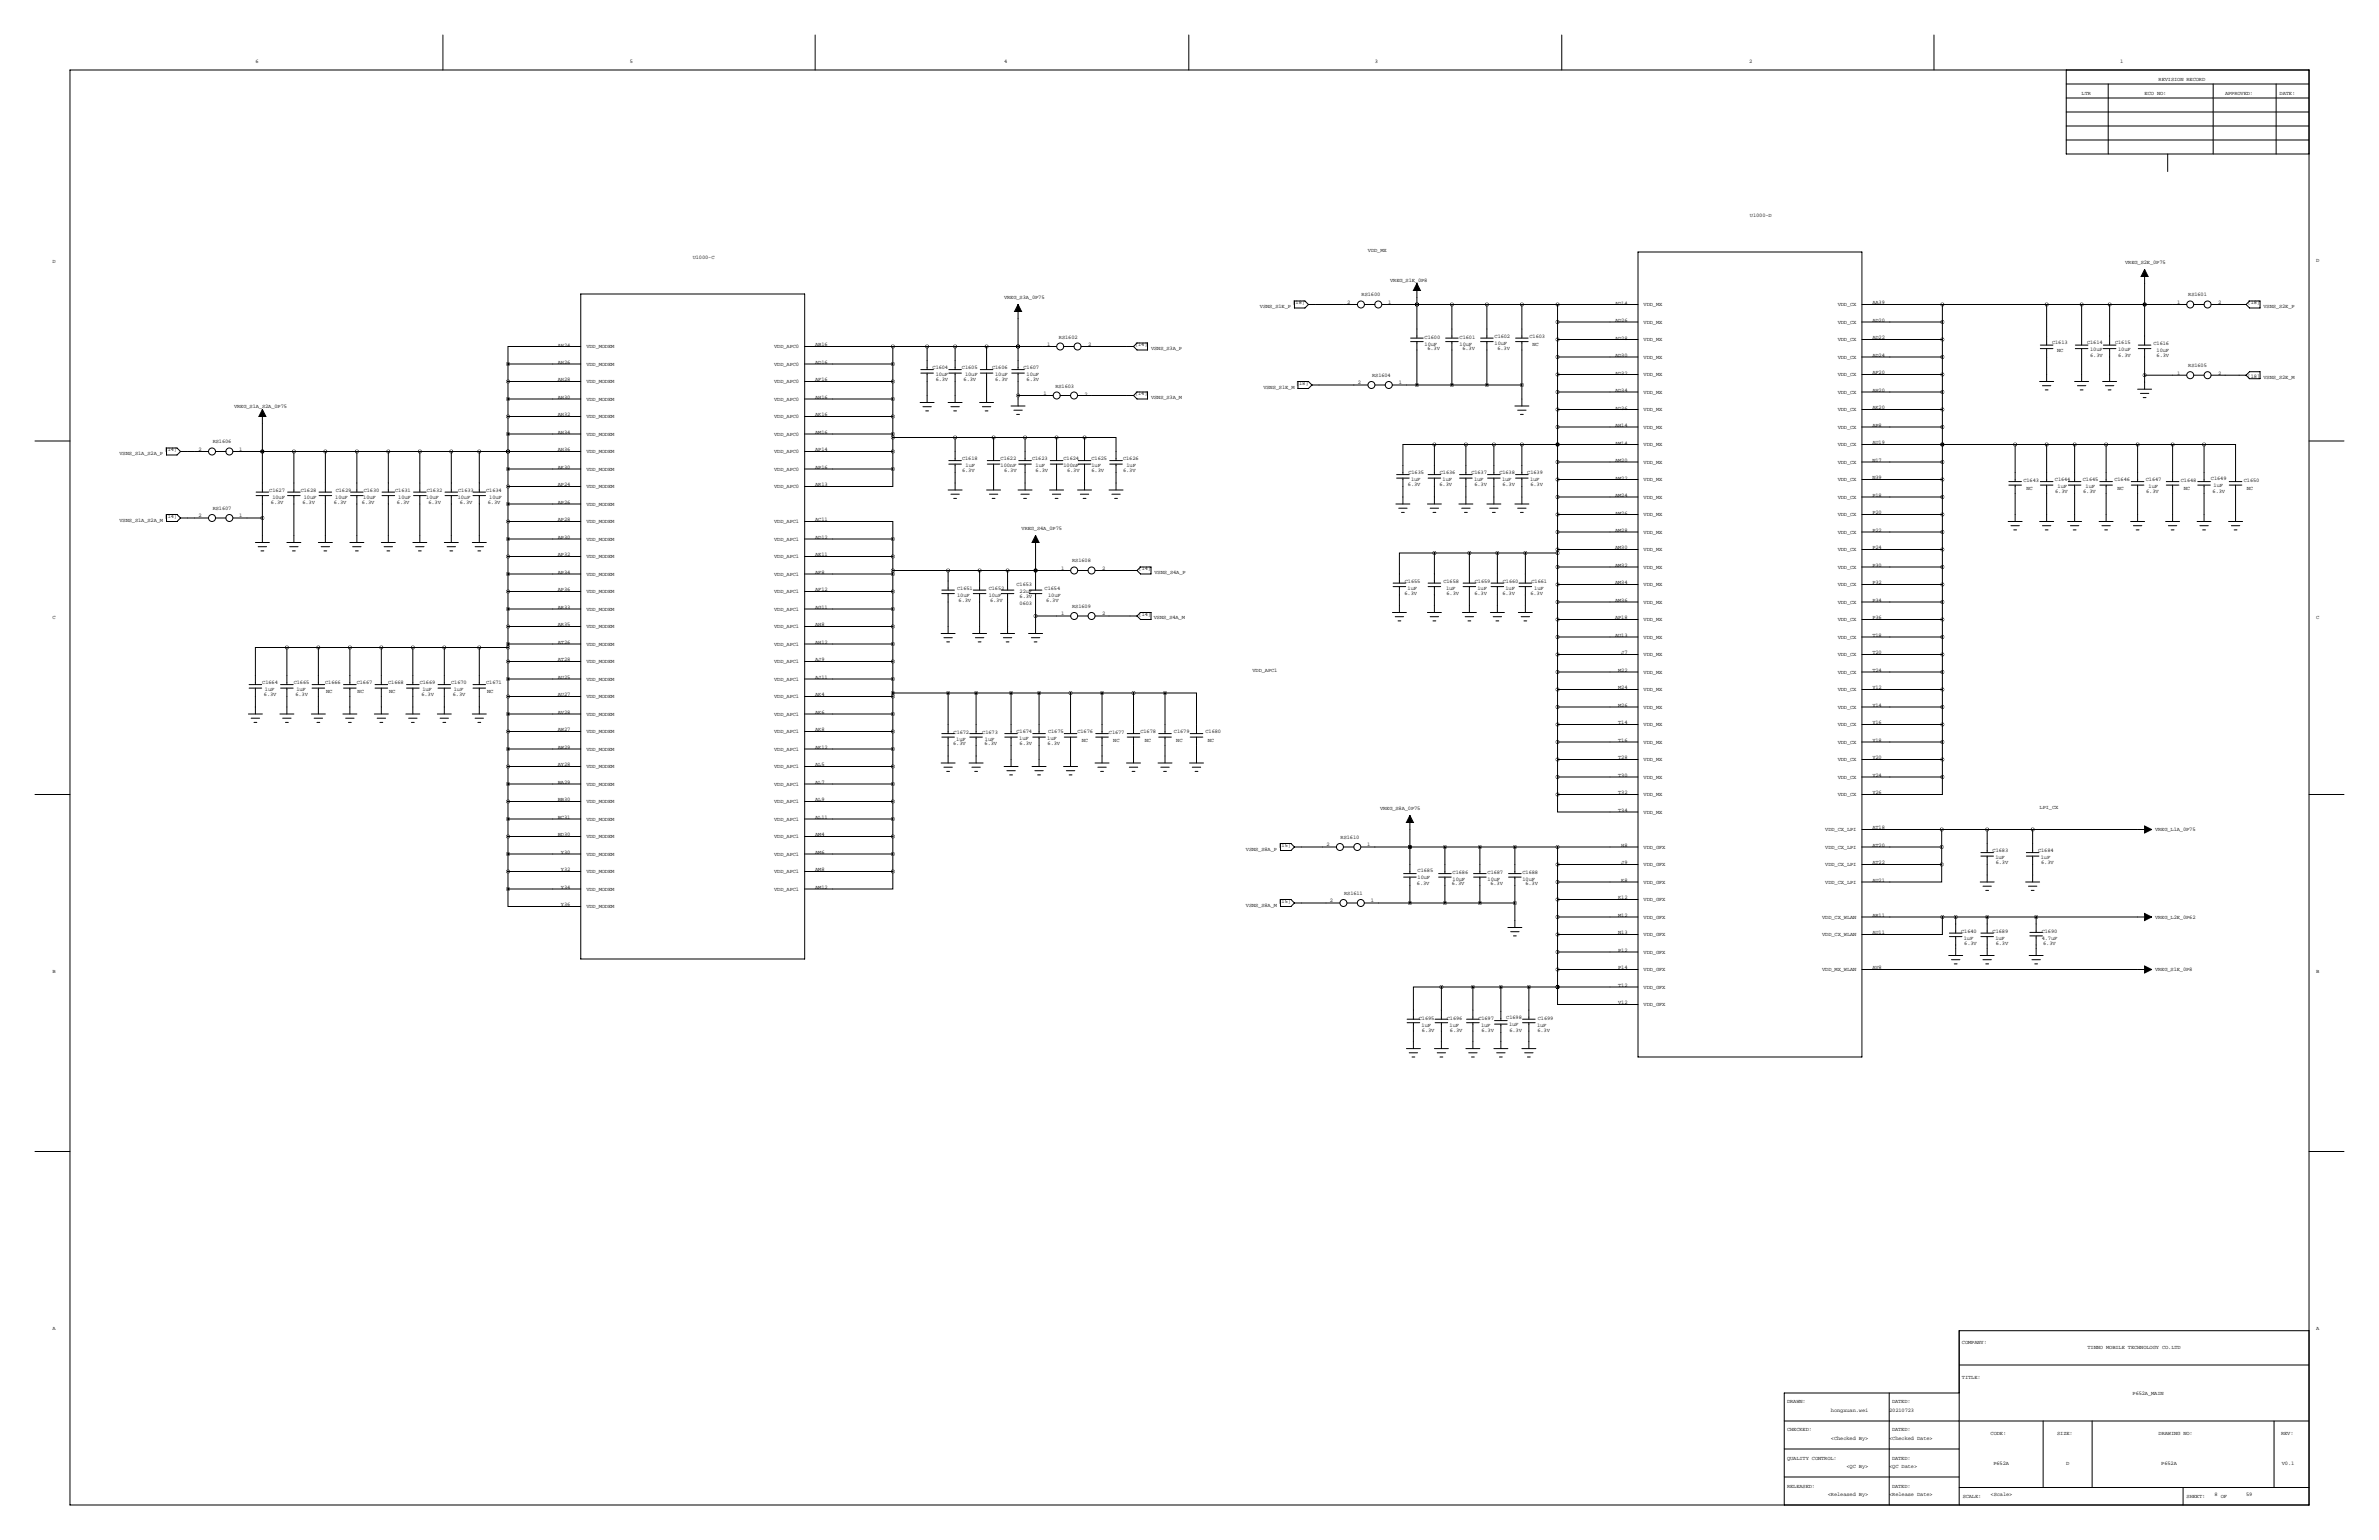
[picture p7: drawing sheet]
<svg xmlns="http://www.w3.org/2000/svg" width="864mm" height="559mm" viewBox="0 0 864 559" stroke-linecap="round" stroke-linejoin="round" font-family="sans-serif">
<defs><g id="words">
<g font-size="2">
<text x="92.7" y="22.9">6</text>
<text x="228.6" y="22.9">5</text>
<text x="364.5" y="22.9">4</text>
<text x="499.1" y="22.9">3</text>
<text x="635" y="22.9">2</text>
<text x="769.6" y="22.9">1</text>
<text x="783.6" y="29.2">REVISION RECORD</text>
<text x="755.6" y="34.3">LTR</text>
<text x="778.5" y="34.3">ECO NO:</text>
<text x="807.7" y="34.3">APPROVED:</text>
<text x="827.5" y="34.3">DATE:</text>
<text x="635.3" y="78.7">U1000-D</text>
<text x="19.1" y="95.2">D</text>
<text x="251.5" y="94">U1000-C</text>
<text x="496.6" y="91.4">VDD_MX</text>
<text x="771.5" y="95.8">VREG_S2E_0P75</text>
<text x="840.7" y="95.2">D</text>
<text x="494.3" y="107.5">RS1600</text>
<text x="504.6" y="102.2">VREG_S1E_0P8</text>
<text x="794.4" y="107.5">RS1601</text>
<text x="364.5" y="108.5">VREG_S3A_0P75</text>
<text x="457.4" y="111.8">VSNS_S1E_P</text>
<text x="469.2" y="110.3">[18]</text>
<text x="489.1" y="110.2">2</text>
<text x="503.9" y="110.2">1</text>
<text x="586.3" y="110.5">AD14</text>
<text x="596.6" y="111">VDD_MX</text>
<text x="667.1" y="111">VDD_CX</text>
<text x="679.7" y="110.5">AA39</text>
<text x="790.3" y="110.2">1</text>
<text x="805.2" y="110.2">2</text>
<text x="815.9" y="110.3">[18]</text>
<text x="821.7" y="111.8">VSNS_S2E_P</text>
<text x="586.3" y="116.8">AD26</text>
<text x="596.6" y="117.4">VDD_MX</text>
<text x="667.1" y="117.4">VDD_CX</text>
<text x="679.7" y="116.8">AD20</text>
<text x="202.5" y="125.7">AH24</text>
<text x="295.9" y="125.7">AB16</text>
<text x="380.1" y="125.5">1</text>
<text x="384.4" y="123">RS1602</text>
<text x="395" y="125.5">2</text>
<text x="412.1" y="125.6">[14]</text>
<text x="517.1" y="125.5">10uF</text>
<text x="517.1" y="123">C1600</text>
<text x="529.8" y="125.5">10uF</text>
<text x="529.8" y="123">C1601</text>
<text x="542.5" y="125.3">10uF</text>
<text x="542.5" y="122.7">C1602</text>
<text x="555.2" y="122.7">C1603</text>
<text x="556.3" y="125.6">NC</text>
<text x="586.3" y="123.2">AD28</text>
<text x="596.6" y="123.7">VDD_MX</text>
<text x="667.1" y="123.7">VDD_CX</text>
<text x="679.7" y="123.2">AD22</text>
<text x="744.9" y="124.8">C1613</text>
<text x="757.6" y="124.8">C1614</text>
<text x="767.8" y="124.8">C1615</text>
<text x="781.8" y="125">C1616</text>
<text x="212.9" y="126.3">VDD_MODEM</text>
<text x="281" y="126.3">VDD_APC0</text>
<text x="417.8" y="127">VSNS_S3A_P</text>
<text x="518.2" y="126.8">6.3V</text>
<text x="530.9" y="126.8">6.3V</text>
<text x="543.6" y="126.8">6.3V</text>
<text x="586.3" y="129.5">AD30</text>
<text x="596.6" y="130.1">VDD_MX</text>
<text x="667.1" y="130.1">VDD_CX</text>
<text x="679.7" y="129.5">AD24</text>
<text x="746.8" y="127.9">NC</text>
<text x="758.8" y="127.3">10uF</text>
<text x="758.8" y="129.4">6.3V</text>
<text x="768.9" y="127.3">10uF</text>
<text x="768.9" y="129.4">6.3V</text>
<text x="782.9" y="127.8">10uF</text>
<text x="782.9" y="129.4">6.3V</text>
<text x="202.5" y="132.1">AH26</text>
<text x="212.9" y="132.6">VDD_MODEM</text>
<text x="281" y="132.6">VDD_APC0</text>
<text x="295.9" y="132.1">AD16</text>
<text x="338.5" y="133.9">C1604</text>
<text x="339.7" y="136.4">10uF</text>
<text x="349.2" y="133.9">C1605</text>
<text x="350.3" y="136.4">10uF</text>
<text x="360.1" y="133.9">C1606</text>
<text x="361.3" y="136.4">10uF</text>
<text x="371.6" y="133.9">C1607</text>
<text x="372.7" y="136.4">10uF</text>
<text x="498.1" y="136.7">RS1604</text>
<text x="586.3" y="135.9">AD32</text>
<text x="596.6" y="136.4">VDD_MX</text>
<text x="667.1" y="136.4">VDD_CX</text>
<text x="679.7" y="135.9">AF20</text>
<text x="790.3" y="135.9">1</text>
<text x="794.4" y="133.2">RS1605</text>
<text x="805.2" y="135.9">2</text>
<text x="815.9" y="137">[18]</text>
<text x="821.7" y="137.4">VSNS_S2E_M</text>
<text x="202.5" y="138.4">AH28</text>
<text x="212.9" y="139">VDD_MODEM</text>
<text x="281" y="139">VDD_APC0</text>
<text x="295.9" y="138.4">AF16</text>
<text x="339.7" y="138.3">6.3V</text>
<text x="349.8" y="138.3">6.3V</text>
<text x="361.3" y="138.3">6.3V</text>
<text x="372.7" y="138.3">6.3V</text>
<text x="378.9" y="143.3">1</text>
<text x="383.1" y="140.8">RS1603</text>
<text x="393.7" y="143.5">2</text>
<text x="412.1" y="143.3">[14]</text>
<text x="458.6" y="141">VSNS_S1E_M</text>
<text x="470.5" y="139.5">[18]</text>
<text x="492.9" y="139.4">2</text>
<text x="507.7" y="139.4">1</text>
<text x="586.3" y="142.2">AD34</text>
<text x="596.6" y="142.8">VDD_MX</text>
<text x="667.1" y="142.8">VDD_CX</text>
<text x="679.7" y="142.2">AH20</text>
<text x="85" y="147.9">VREG_S1A_S2A_0P75</text>
<text x="202.5" y="144.8">AH30</text>
<text x="212.9" y="145.3">VDD_MODEM</text>
<text x="281" y="145.3">VDD_APC0</text>
<text x="295.9" y="144.8">AH16</text>
<text x="417.8" y="144.8">VSNS_S3A_M</text>
<text x="586.3" y="148.6">AD36</text>
<text x="596.6" y="149.1">VDD_MX</text>
<text x="667.1" y="149.1">VDD_CX</text>
<text x="679.7" y="148.6">AK20</text>
<text x="202.5" y="151.1">AH32</text>
<text x="212.9" y="151.7">VDD_MODEM</text>
<text x="281" y="151.7">VDD_APC0</text>
<text x="295.9" y="151.1">AK16</text>
<text x="586.3" y="154.9">AH14</text>
<text x="596.6" y="155.5">VDD_MX</text>
<text x="667.1" y="155.5">VDD_CX</text>
<text x="679.7" y="154.9">AP8</text>
<text x="77.2" y="160.9">RS1606</text>
<text x="202.5" y="157.5">AH34</text>
<text x="212.9" y="158">VDD_MODEM</text>
<text x="281" y="158">VDD_APC0</text>
<text x="295.9" y="157.5">AM16</text>
<text x="586.3" y="161.3">AM14</text>
<text x="596.6" y="161.8">VDD_MX</text>
<text x="667.1" y="161.8">VDD_CX</text>
<text x="679.7" y="161.3">AU19</text>
<text x="43.4" y="165.1">VSNS_S1A_S2A_P</text>
<text x="59.8" y="163.7">[14]</text>
<text x="72" y="163.6">2</text>
<text x="86.9" y="163.6">1</text>
<text x="202.5" y="163.8">AH36</text>
<text x="212.9" y="164.4">VDD_MODEM</text>
<text x="281" y="164.4">VDD_APC0</text>
<text x="295.9" y="163.8">AP14</text>
<text x="349.2" y="166.9">C1618</text>
<text x="363.2" y="166.9">C1622</text>
<text x="374.6" y="166.9">C1623</text>
<text x="386.1" y="166.9">C1624</text>
<text x="396.2" y="166.9">C1625</text>
<text x="407.7" y="166.9">C1626</text>
<text x="586.3" y="167.6">AM20</text>
<text x="679.7" y="167.6">N17</text>
<text x="202.5" y="170.2">AK30</text>
<text x="212.9" y="170.7">VDD_MODEM</text>
<text x="281" y="170.7">VDD_APC0</text>
<text x="295.9" y="170.2">AP16</text>
<text x="349.2" y="171.3">6.3V</text>
<text x="350.5" y="169.5">1uF</text>
<text x="363.2" y="169.5">100nF</text>
<text x="364.5" y="171.3">6.3V</text>
<text x="375.9" y="169.5">1uF</text>
<text x="375.9" y="171.3">6.3V</text>
<text x="386.1" y="169.5">100nF</text>
<text x="387.3" y="171.3">6.3V</text>
<text x="396.2" y="169.5">1uF</text>
<text x="396.2" y="171.3">6.3V</text>
<text x="407.7" y="171.3">6.3V</text>
<text x="408.9" y="169.5">1uF</text>
<text x="511.3" y="172">C1635</text>
<text x="522.7" y="172">C1636</text>
<text x="534.1" y="172">C1637</text>
<text x="544.3" y="172">C1638</text>
<text x="554.4" y="172">C1639</text>
<text x="586.3" y="174">AM22</text>
<text x="596.6" y="168.2">VDD_MX</text>
<text x="667.1" y="168.2">VDD_CX</text>
<text x="679.7" y="174">N39</text>
<text x="97.7" y="178.4">C1627</text>
<text x="109.2" y="178.4">C1628</text>
<text x="121.9" y="178.4">C1629</text>
<text x="132" y="178.4">C1630</text>
<text x="143.5" y="178.4">C1631</text>
<text x="154.9" y="178.4">C1632</text>
<text x="166.3" y="178.4">C1633</text>
<text x="176.5" y="178.4">C1634</text>
<text x="202.5" y="176.5">AP24</text>
<text x="212.9" y="177.1">VDD_MODEM</text>
<text x="281" y="177.1">VDD_APC0</text>
<text x="295.9" y="176.5">AR13</text>
<text x="511.1" y="176.4">6.3V</text>
<text x="512.2" y="174.5">1uF</text>
<text x="522.5" y="176.4">6.3V</text>
<text x="523.7" y="174.5">1uF</text>
<text x="535.1" y="174.5">1uF</text>
<text x="535.2" y="176.4">6.3V</text>
<text x="545.3" y="174.5">1uF</text>
<text x="545.4" y="176.4">6.3V</text>
<text x="555.4" y="174.5">1uF</text>
<text x="555.6" y="176.4">6.3V</text>
<text x="596.6" y="174.5">VDD_MX</text>
<text x="667.1" y="174.5">VDD_CX</text>
<text x="734.5" y="174.8">C1643</text>
<text x="735.6" y="177.6">NC</text>
<text x="745.9" y="174.5">C1644</text>
<text x="746.1" y="178.9">6.3V</text>
<text x="746.9" y="177.1">1uF</text>
<text x="756.1" y="174.5">C1645</text>
<text x="756.2" y="178.9">6.3V</text>
<text x="757.1" y="177.1">1uF</text>
<text x="767.5" y="174.5">C1646</text>
<text x="768.6" y="177.6">NC</text>
<text x="779" y="174.5">C1647</text>
<text x="779.1" y="178.9">6.3V</text>
<text x="780" y="177.1">1uF</text>
<text x="791.7" y="174.8">C1648</text>
<text x="792.8" y="177.6">NC</text>
<text x="802.6" y="174.3">C1649</text>
<text x="803.2" y="178.9">6.3V</text>
<text x="803.6" y="176.8">1uF</text>
<text x="814.5" y="174.8">C1650</text>
<text x="815.6" y="177.6">NC</text>
<text x="77.2" y="185">RS1607</text>
<text x="98.4" y="182.7">6.3V</text>
<text x="98.9" y="180.9">10uF</text>
<text x="109.8" y="182.7">6.3V</text>
<text x="110.3" y="180.9">10uF</text>
<text x="121.2" y="182.7">6.3V</text>
<text x="121.7" y="180.9">10uF</text>
<text x="131.4" y="182.7">6.3V</text>
<text x="131.9" y="180.9">10uF</text>
<text x="144.1" y="182.7">6.3V</text>
<text x="144.6" y="180.9">10uF</text>
<text x="154.7" y="180.9">10uF</text>
<text x="155.5" y="182.7">6.3V</text>
<text x="166.2" y="180.9">10uF</text>
<text x="166.9" y="182.7">6.3V</text>
<text x="177.1" y="182.7">6.3V</text>
<text x="177.6" y="180.9">10uF</text>
<text x="202.5" y="182.9">AP26</text>
<text x="212.9" y="183.4">VDD_MODEM</text>
<text x="586.3" y="180.3">AM24</text>
<text x="596.6" y="180.9">VDD_MX</text>
<text x="667.1" y="180.9">VDD_CX</text>
<text x="679.7" y="180.3">P18</text>
<text x="43.4" y="189.2">VSNS_S1A_S2A_M</text>
<text x="59.8" y="187.8">[14]</text>
<text x="72" y="187.7">2</text>
<text x="86.9" y="187.7">1</text>
<text x="202.5" y="189.2">AP28</text>
<text x="212.9" y="189.8">VDD_MODEM</text>
<text x="281" y="189.8">VDD_APC1</text>
<text x="295.9" y="189.2">AC11</text>
<text x="586.3" y="186.7">AM26</text>
<text x="596.6" y="187.2">VDD_MX</text>
<text x="667.1" y="187.2">VDD_CX</text>
<text x="679.7" y="186.7">P20</text>
<text x="202.5" y="195.6">AP30</text>
<text x="212.9" y="196.1">VDD_MODEM</text>
<text x="281" y="196.1">VDD_APC1</text>
<text x="295.9" y="195.6">AD12</text>
<text x="370.8" y="192.3">VREG_S4A_0P75</text>
<text x="586.3" y="193">AM28</text>
<text x="596.6" y="193.6">VDD_MX</text>
<text x="667.1" y="193.6">VDD_CX</text>
<text x="679.7" y="193">P22</text>
<text x="202.5" y="201.9">AP32</text>
<text x="212.9" y="202.5">VDD_MODEM</text>
<text x="281" y="202.5">VDD_APC1</text>
<text x="295.9" y="201.9">AE11</text>
<text x="586.3" y="199.4">AM30</text>
<text x="596.6" y="199.9">VDD_MX</text>
<text x="667.1" y="199.9">VDD_CX</text>
<text x="679.7" y="199.4">P24</text>
<text x="202.5" y="208.3">AP34</text>
<text x="212.9" y="208.8">VDD_MODEM</text>
<text x="281" y="208.8">VDD_APC1</text>
<text x="295.9" y="208.3">AF8</text>
<text x="385.2" y="206.8">1</text>
<text x="389.2" y="204.1">RS1608</text>
<text x="400" y="206.8">2</text>
<text x="413.3" y="206.8">[14]</text>
<text x="419.1" y="208.3">VSNS_S4A_P</text>
<text x="586.3" y="205.7">AM32</text>
<text x="596.6" y="206.3">VDD_MX</text>
<text x="667.1" y="206.3">VDD_CX</text>
<text x="679.7" y="205.7">P30</text>
<text x="202.5" y="214.6">AP36</text>
<text x="212.9" y="215.2">VDD_MODEM</text>
<text x="281" y="215.2">VDD_APC1</text>
<text x="295.9" y="214.6">AF12</text>
<text x="347.5" y="214.2">C1651</text>
<text x="358.9" y="214.2">C1652</text>
<text x="369" y="212.6">C1653</text>
<text x="370.1" y="215.2">22uF</text>
<text x="379.2" y="213.9">C1654</text>
<text x="509.8" y="215.7">6.3V</text>
<text x="510" y="211.4">C1655</text>
<text x="511" y="213.9">1uF</text>
<text x="524" y="211.4">C1658</text>
<text x="524.9" y="213.9">1uF</text>
<text x="525.1" y="215.7">6.3V</text>
<text x="535.2" y="215.7">6.3V</text>
<text x="535.4" y="211.4">C1659</text>
<text x="536.4" y="213.9">1uF</text>
<text x="545.4" y="215.7">6.3V</text>
<text x="545.5" y="211.4">C1660</text>
<text x="546.5" y="213.9">1uF</text>
<text x="555.6" y="215.7">6.3V</text>
<text x="556" y="211.6">C1661</text>
<text x="556.9" y="214.2">1uF</text>
<text x="586.3" y="212.1">AM34</text>
<text x="596.6" y="212.6">VDD_MX</text>
<text x="667.1" y="212.6">VDD_CX</text>
<text x="679.7" y="212.1">P32</text>
<text x="202.5" y="221">AR33</text>
<text x="212.9" y="221.5">VDD_MODEM</text>
<text x="281" y="221.5">VDD_APC1</text>
<text x="295.9" y="221">AG11</text>
<text x="347.5" y="216.7">10uF</text>
<text x="348" y="218.3">6.3V</text>
<text x="358.9" y="216.7">10uF</text>
<text x="359.4" y="218.3">6.3V</text>
<text x="370.1" y="217">6.3V</text>
<text x="370.1" y="219.5">0603</text>
<text x="379.7" y="218.3">6.3V</text>
<text x="380.5" y="216.5">10uF</text>
<text x="389.2" y="220.6">RS1609</text>
<text x="586.3" y="218.4">AM36</text>
<text x="596.6" y="219">VDD_MX</text>
<text x="667.1" y="219">VDD_CX</text>
<text x="679.7" y="218.4">P34</text>
<text x="19.1" y="224.8">C</text>
<text x="202.5" y="227.3">AR35</text>
<text x="212.9" y="227.9">VDD_MODEM</text>
<text x="281" y="227.9">VDD_APC1</text>
<text x="295.9" y="227.3">AH8</text>
<text x="385.2" y="223.3">1</text>
<text x="400" y="223.3">2</text>
<text x="413.3" y="223.4">[14]</text>
<text x="418.8" y="224.5">VSNS_S4A_M</text>
<text x="586.3" y="224.8">AP18</text>
<text x="596.6" y="225.3">VDD_MX</text>
<text x="667.1" y="225.3">VDD_CX</text>
<text x="679.7" y="224.8">P36</text>
<text x="840.7" y="224.8">C</text>
<text x="202.5" y="233.7">AT26</text>
<text x="295.9" y="233.7">AH12</text>
<text x="586.3" y="231.1">AU13</text>
<text x="596.6" y="231.7">VDD_MX</text>
<text x="667.1" y="231.7">VDD_CX</text>
<text x="679.7" y="231.1">T18</text>
<text x="212.9" y="234.2">VDD_MODEM</text>
<text x="281" y="234.2">VDD_APC1</text>
<text x="588.5" y="237.5">J7</text>
<text x="596.6" y="238">VDD_MX</text>
<text x="667.1" y="238">VDD_CX</text>
<text x="679.7" y="237.5">T20</text>
<text x="202.5" y="240">AT28</text>
<text x="212.9" y="240.6">VDD_MODEM</text>
<text x="281" y="240.6">VDD_APC1</text>
<text x="295.9" y="240">AJ9</text>
<text x="454.7" y="243.7">VDD_APC1</text>
<text x="587.4" y="243.8">M22</text>
<text x="596.6" y="244.4">VDD_MX</text>
<text x="667.1" y="244.4">VDD_CX</text>
<text x="679.7" y="243.8">T24</text>
<text x="95.2" y="248.2">C1664</text>
<text x="96.2" y="250.7">1uF</text>
<text x="106.6" y="248.2">C1665</text>
<text x="107.6" y="250.7">1uF</text>
<text x="118.1" y="248.2">C1666</text>
<text x="118.4" y="251.3">NC</text>
<text x="129.5" y="248.2">C1667</text>
<text x="129.8" y="251.3">NC</text>
<text x="140.9" y="248.2">C1668</text>
<text x="141.3" y="251.3">NC</text>
<text x="152.4" y="248.2">C1669</text>
<text x="153.3" y="250.7">1uF</text>
<text x="163.8" y="248.2">C1670</text>
<text x="164.8" y="250.7">1uF</text>
<text x="176.5" y="248.2">C1671</text>
<text x="176.8" y="251.3">NC</text>
<text x="202.5" y="246.4">AU25</text>
<text x="212.9" y="246.9">VDD_MODEM</text>
<text x="281" y="246.9">VDD_APC1</text>
<text x="295.9" y="246.4">AJ11</text>
<text x="587.4" y="250.2">M24</text>
<text x="596.6" y="250.7">VDD_MX</text>
<text x="667.1" y="250.7">VDD_CX</text>
<text x="679.7" y="250.2">Y12</text>
<text x="95.8" y="252.6">6.3V</text>
<text x="107.3" y="252.6">6.3V</text>
<text x="153" y="252.6">6.3V</text>
<text x="164.4" y="252.6">6.3V</text>
<text x="202.5" y="252.7">AU27</text>
<text x="212.9" y="253.3">VDD_MODEM</text>
<text x="281" y="253.3">VDD_APC1</text>
<text x="295.9" y="252.7">AK4</text>
<text x="587.4" y="256.5">M26</text>
<text x="596.6" y="257.1">VDD_MX</text>
<text x="667.1" y="257.1">VDD_CX</text>
<text x="679.7" y="256.5">Y14</text>
<text x="202.5" y="259.1">AV28</text>
<text x="212.9" y="259.6">VDD_MODEM</text>
<text x="281" y="259.6">VDD_APC1</text>
<text x="295.9" y="259.1">AK6</text>
<text x="587.4" y="262.9">T14</text>
<text x="596.6" y="263.4">VDD_MX</text>
<text x="667.1" y="263.4">VDD_CX</text>
<text x="679.7" y="262.9">Y16</text>
<text x="202.5" y="265.4">AW27</text>
<text x="212.9" y="266">VDD_MODEM</text>
<text x="281" y="266">VDD_APC1</text>
<text x="295.9" y="265.4">AK8</text>
<text x="346.2" y="266.2">C1672</text>
<text x="347.1" y="268.8">1uF</text>
<text x="356.6" y="266.2">C1673</text>
<text x="357.6" y="268.8">1uF</text>
<text x="369" y="266">C1674</text>
<text x="370" y="268.5">1uF</text>
<text x="380.2" y="268.5">1uF</text>
<text x="380.4" y="266">C1675</text>
<text x="391.1" y="266">C1676</text>
<text x="392.7" y="269.1">NC</text>
<text x="402.5" y="266.5">C1677</text>
<text x="404.1" y="269.1">NC</text>
<text x="414" y="266">C1678</text>
<text x="415.6" y="269.1">NC</text>
<text x="426.2" y="266">C1679</text>
<text x="427" y="269.1">NC</text>
<text x="437.6" y="266">C1680</text>
<text x="438.4" y="269.1">NC</text>
<text x="587.4" y="269.2">T16</text>
<text x="596.6" y="269.8">VDD_MX</text>
<text x="667.1" y="269.8">VDD_CX</text>
<text x="679.7" y="269.2">Y18</text>
<text x="202.5" y="271.8">AW29</text>
<text x="212.9" y="272.3">VDD_MODEM</text>
<text x="281" y="272.3">VDD_APC1</text>
<text x="295.9" y="271.8">AK12</text>
<text x="346" y="270.3">6.3V</text>
<text x="357.4" y="270.3">6.3V</text>
<text x="370.1" y="270.3">6.3V</text>
<text x="380.3" y="270.3">6.3V</text>
<text x="587.4" y="275.6">T28</text>
<text x="679.7" y="275.6">Y20</text>
<text x="202.5" y="278.1">AY28</text>
<text x="212.9" y="278.7">VDD_MODEM</text>
<text x="281" y="278.7">VDD_APC1</text>
<text x="295.9" y="278.1">AL5</text>
<text x="587.4" y="281.9">T30</text>
<text x="596.6" y="276.1">VDD_MX</text>
<text x="667.1" y="276.1">VDD_CX</text>
<text x="679.7" y="281.9">Y24</text>
<text x="202.5" y="284.5">BA29</text>
<text x="212.9" y="285">VDD_MODEM</text>
<text x="281" y="285">VDD_APC1</text>
<text x="295.9" y="284.5">AL7</text>
<text x="596.6" y="282.5">VDD_MX</text>
<text x="667.1" y="282.5">VDD_CX</text>
<text x="202.5" y="290.8">BB30</text>
<text x="212.9" y="291.4">VDD_MODEM</text>
<text x="281" y="291.4">VDD_APC1</text>
<text x="295.9" y="290.8">AL9</text>
<text x="501" y="293.9">VREG_S8A_0P75</text>
<text x="587.4" y="288.3">T32</text>
<text x="596.6" y="288.8">VDD_MX</text>
<text x="667.1" y="288.8">VDD_CX</text>
<text x="679.7" y="288.3">Y26</text>
<text x="740.4" y="293.4">LPI_CX</text>
<text x="202.5" y="297.2">BC31</text>
<text x="212.9" y="297.7">VDD_MODEM</text>
<text x="281" y="297.7">VDD_APC1</text>
<text x="295.9" y="297.2">AL11</text>
<text x="587.4" y="294.6">T34</text>
<text x="596.6" y="295.2">VDD_MX</text>
<text x="202.5" y="303.5">BD30</text>
<text x="212.9" y="304.1">VDD_MODEM</text>
<text x="281" y="304.1">VDD_APC1</text>
<text x="295.9" y="303.5">AM4</text>
<text x="486.7" y="304.4">RS1610</text>
<text x="662.6" y="301.5">VDD_CX_LPI</text>
<text x="679.7" y="301">AT18</text>
<text x="782.3" y="301.5">VREG_L1A_0P75</text>
<text x="203.6" y="309.9">Y30</text>
<text x="212.9" y="310.4">VDD_MODEM</text>
<text x="281" y="310.4">VDD_APC1</text>
<text x="295.9" y="309.9">AM6</text>
<text x="452.3" y="308.6">VSNS_S8A_P</text>
<text x="464.1" y="307.2">[15]</text>
<text x="481.5" y="307.1">2</text>
<text x="496.3" y="307.1">1</text>
<text x="588.5" y="307.3">H8</text>
<text x="596.6" y="307.9">VDD_GFX</text>
<text x="662.6" y="307.9">VDD_CX_LPI</text>
<text x="679.7" y="307.3">AT20</text>
<text x="723.3" y="309.2">C1683</text>
<text x="724.3" y="311.7">1uF</text>
<text x="739.9" y="309.2">C1684</text>
<text x="740.8" y="311.7">1uF</text>
<text x="203.6" y="316.2">Y32</text>
<text x="212.9" y="316.8">VDD_MODEM</text>
<text x="281" y="316.8">VDD_APC1</text>
<text x="295.9" y="316.2">AM8</text>
<text x="514.6" y="316.5">C1685</text>
<text x="527.3" y="317">C1686</text>
<text x="540" y="317">C1687</text>
<text x="552.7" y="317">C1688</text>
<text x="588.5" y="313.7">J9</text>
<text x="596.6" y="314.2">VDD_GFX</text>
<text x="662.6" y="314.2">VDD_CX_LPI</text>
<text x="679.7" y="313.7">AT22</text>
<text x="724.5" y="313.5">6.3V</text>
<text x="741" y="313.5">6.3V</text>
<text x="203.6" y="322.6">Y34</text>
<text x="212.9" y="323.1">VDD_MODEM</text>
<text x="281" y="323.1">VDD_APC1</text>
<text x="295.9" y="322.6">AM12</text>
<text x="514.3" y="321.1">6.3V</text>
<text x="514.6" y="319.1">10uF</text>
<text x="527" y="321.1">6.3V</text>
<text x="527.3" y="319.6">10uF</text>
<text x="540" y="319.6">10uF</text>
<text x="541" y="321.1">6.3V</text>
<text x="552.7" y="319.6">10uF</text>
<text x="553.7" y="321.1">6.3V</text>
<text x="588.5" y="320">K8</text>
<text x="596.6" y="320.6">VDD_GFX</text>
<text x="662.6" y="320.6">VDD_CX_LPI</text>
<text x="679.7" y="320">AU21</text>
<text x="203.6" y="328.9">Y36</text>
<text x="212.9" y="329.5">VDD_MODEM</text>
<text x="452.3" y="328.9">VSNS_S8A_M</text>
<text x="464.1" y="327.5">[15]</text>
<text x="482.7" y="327.4">2</text>
<text x="487.9" y="324.7">RS1611</text>
<text x="497.6" y="327.4">1</text>
<text x="587.4" y="326.4">K12</text>
<text x="596.6" y="326.9">VDD_GFX</text>
<text x="587.4" y="332.7">M12</text>
<text x="596.6" y="333.3">VDD_GFX</text>
<text x="661.5" y="333.3">VDD_CX_WLAN</text>
<text x="679.7" y="332.7">AR11</text>
<text x="782.3" y="333.3">VREG_L2E_0P62</text>
<text x="587.4" y="339.1">N13</text>
<text x="596.6" y="339.6">VDD_GFX</text>
<text x="661.5" y="339.6">VDD_CX_WLAN</text>
<text x="679.7" y="339.1">AU11</text>
<text x="711.9" y="338.4">C1640</text>
<text x="712.9" y="340.9">1uF</text>
<text x="723.3" y="338.4">C1689</text>
<text x="724.3" y="340.9">1uF</text>
<text x="741.2" y="338.6">C1690</text>
<text x="741.2" y="341.2">4.7uF</text>
<text x="587.4" y="345.4">P12</text>
<text x="596.6" y="346">VDD_GFX</text>
<text x="713" y="342.7">6.3V</text>
<text x="724.5" y="342.7">6.3V</text>
<text x="741.7" y="342.9">6.3V</text>
<text x="19.1" y="353.1">B</text>
<text x="587.4" y="351.8">P14</text>
<text x="596.6" y="352.3">VDD_GFX</text>
<text x="661.5" y="352.3">VDD_MX_WLAN</text>
<text x="679.7" y="351.8">AV8</text>
<text x="782.3" y="352.3">VREG_S1E_0P8</text>
<text x="840.7" y="353.1">B</text>
<text x="587.4" y="358.1">T12</text>
<text x="596.6" y="358.7">VDD_GFX</text>
<text x="587.4" y="364.5">V12</text>
<text x="596.6" y="365">VDD_GFX</text>
<text x="515.1" y="370.1">C1695</text>
<text x="525.2" y="370.1">C1696</text>
<text x="536.7" y="370.1">C1697</text>
<text x="546.8" y="369.9">C1698</text>
<text x="558.2" y="370.1">C1699</text>
<text x="516" y="372.7">1uF</text>
<text x="516.2" y="374.5">6.3V</text>
<text x="526.2" y="372.7">1uF</text>
<text x="526.3" y="374.5">6.3V</text>
<text x="537.6" y="372.7">1uF</text>
<text x="537.8" y="374.5">6.3V</text>
<text x="547.8" y="372.4">1uF</text>
<text x="547.9" y="374.5">6.3V</text>
<text x="558" y="372.7">1uF</text>
<text x="558.1" y="374.5">6.3V</text>
<text x="19.1" y="482.6">A</text>
<text x="840.7" y="482.6">A</text>
<text x="712.2" y="487.7">COMPANY:</text>
<text x="757.8" y="489.5">TINNO MOBILE TECHNOLOGY CO.LTD</text>
<text x="712.2" y="500.4">TITLE:</text>
<text x="648.7" y="509.3">DRAWN:</text>
<text x="686.8" y="509.3">DATED:</text>
<text x="774.1" y="506">P652A_MAIN</text>
<text x="664.7" y="512.4">hongxuan.wei</text>
<text x="685.8" y="512.4">20210723</text>
<text x="648.7" y="519.4">CHECKED:</text>
<text x="686.8" y="519.4">DATED:</text>
<text x="722.6" y="520.7">CODE:</text>
<text x="746.8" y="520.7">SIZE:</text>
<text x="783.6" y="520.7">DRAWING NO:</text>
<text x="828" y="520.7">REV:</text>
<text x="664.7" y="522.5">&lt;Checked By&gt;</text>
<text x="685.8" y="522.5">&lt;Checked Date&gt;</text>
<text x="648.7" y="529.6">QUALITY CONTROL:</text>
<text x="670.3" y="532.7">&lt;QC By&gt;</text>
<text x="685.8" y="532.7">&lt;QC Date&gt;</text>
<text x="686.8" y="529.6">DATED:</text>
<text x="723.6" y="531.4">P652A</text>
<text x="750" y="531.4">D</text>
<text x="784.6" y="531.4">P652A</text>
<text x="828.3" y="531.4">V0.1</text>
<text x="648.7" y="539.8">RELEASED:</text>
<text x="686.8" y="539.8">DATED:</text>
<text x="663.5" y="542.8">&lt;Released By&gt;</text>
<text x="685.8" y="542.8">&lt;Release Date&gt;</text>
<text x="712.5" y="543.6">SCALE:</text>
<text x="722.6" y="542.8">&lt;Scale&gt;</text>
<text x="793.7" y="543.6">SHEET:</text>
<text x="803.9" y="542.8">8</text>
<text x="806.2" y="543.6">OF</text>
<text x="815.3" y="542.8">59</text>
</g>
</g></defs>
<g fill="none" stroke="#000" stroke-width=".36">
<path d="M160.8 12.7v12.7M295.9 12.7v12.7M431.5 12.7v12.7M566.9 12.7v12.7M702.1 12.7v12.7M25.4 25.4h812.8v520.7h-812.8zM750.1 35.6h88.1M750.1 30.5h88.1M750.1 25.4v30.5h88.1M765.3 30.5v25.4M803.4 30.5v25.4M826.3 30.5v25.4"/>
<path d="M750.1 50.8h88.1M750.1 45.7h88.1M750.1 40.6h88.1M786.9 55.9v6.3M594.6 91.4h81.3v292.1h-81.3zM778.5 97.8v27.4M210.8 106.7h81.3v241.3h-81.3zM369.6 110.5v23.6M469.9 109.2h3.8l1.3 1.3-1.3 1.3h-3.8zM475 110.5h17.8M495.3 110.5h3.8M501.7 110.5h92.9"/>
<path d="M514.3 110.5h.1M514.3 102.9v19.8M527 110.5v12.2M539.8 110.5v12.2M552.4 110.5v12.2M565.4 110.5v177.8M594.6 116.8h-29.2M675.9 110.5h117.9M675.9 116.8h29.2M705.1 110.5v171.4M742.9 110.5v14.7M755.6 110.5v14.7"/>
<path d="M765.8 110.5v14.7M778.5 110.5h.1M796.3 110.5h3.8M802.6 110.5h12.7M815.3 110.5l1.3-1.3h3.8v2.6h-3.8zM184.4 132.1h26.4M184.4 138.4h26.4M184.4 132.1v190.5M210.8 125.7h-26.4v6.4M292.1 125.7h91.4M292.1 132.1h32M324.1 138.4h-32"/>
<path d="M324.1 125.7v44.5M334.3 134.1h4.5M334.3 135.4h4.5M336.5 125.7v8.4M336.5 135.4v10.7M344.4 134.1h4.6M344.4 135.4h4.6M346.7 125.7v8.4M346.7 135.4v10.7M355.9 134.1h4.5M355.9 135.4h4.5M358.1 125.7v8.4"/>
<path d="M358.1 135.4v10.7M367.3 134.1h4.6M367.3 135.4h4.6M369.6 135.4v11.9M369.6 125.7h.1M386.1 125.7h3.8M392.4 125.7h19.1M411.5 125.7l1.2-1.2h3.9v2.5h-3.9zM471.2 138.4h3.8l1.2 1.3-1.2 1.3h-3.8zM476.2 139.7h20.4M499.1 139.7h3.8M505.5 139.7h46.9"/>
<path d="M512.1 122.7h4.5M512.1 124h4.5M514.3 124v15.7M524.8 122.7h4.5M524.8 124h4.5M527 124v15.7M537.5 122.7h4.5M537.5 124h4.5M539.8 124v15.7M550.2 122.7h4.5M550.2 124h4.5M552.4 124v23.3"/>
<path d="M594.6 123.2h-29.2M594.6 129.5h-29.2M594.6 135.9h-29.2M675.9 123.2h29.2M675.9 129.5h29.2M675.9 135.9h29.2M740.4 138.4h5.1M740.7 125.2h4.5M740.7 126.5h4.5M741.4 140h3.1M742.9 126.5v11.9M753.1 138.4h5.1"/>
<path d="M753.4 125.2h4.5M753.4 126.5h4.5M754.1 140h3.1M755.6 126.5v11.9M763.3 138.4h5M763.5 125.2h4.6M763.5 126.5h4.6M764.3 140h3M765.8 126.5v11.9M776.2 125.2h4.6M776.2 126.5h4.6M778.5 136.1h15.3"/>
<path d="M778.5 126.5v14.7M796.3 136.1h3.8M802.6 136.1h12.7M815.3 136.1l1.3-1.2h3.8v2.5h-3.8zM95.2 148.6v30M184.4 144.8h26.4M184.4 151.1h26.4M184.4 157.5h26.4M292.1 144.8h32M292.1 157.5h32M324.1 151.1h-32M324.1 158.8h69.6"/>
<path d="M334 146.1h5.1M335 147.6h3.1M336 149.1h1.1M344.2 146.1h5M345.2 147.6h3M346.2 149.1h1M346.7 158.8v8.3M355.6 146.1h5.1M356.6 147.6h3.1M357.6 149.1h1M360.7 158.8v8.3M367 147.3h5.1"/>
<path d="M368 148.8h3.1M369.1 150.4h1M369.6 143.5h12.7M372.1 158.8v8.3M383.5 158.8v8.3M384.8 143.5h3.8M391.2 143.5h20.3M393.7 158.8h11.4v8.3M393.7 158.8v8.3M411.5 143.5l1.2-1.3h3.9v2.6h-3.9zM549.9 147.3h5.1M550.9 148.8h3.1"/>
<path d="M551.9 150.4h1.1M594.6 142.2h-29.2M594.6 148.6h-29.2M594.6 154.9h-29.2M675.9 142.2h29.2M675.9 148.6h29.2M675.9 154.9h29.2M742.4 141.5h1.1M755.1 141.5h1.1M765.3 141.5h1M776 141.2h5M777 142.7h3"/>
<path d="M778 144.3h1M12.7 160h12.7M60.5 162.6h3.8l1.2 1.2-1.2 1.3h-3.8zM65.5 163.8h10.2M78.2 163.8h3.8M84.6 163.8h126.2M93 178.6h4.5M93 179.8h4.5M95.2 179.8v17.1M95.2 163.8h.1M104.4 178.6h4.6M104.4 179.8h4.6"/>
<path d="M106.7 163.8v14.8M106.7 179.8v17.1M115.8 178.6h4.6M115.8 179.8h4.6M118.1 179.8v17.1M118.1 163.8v14.8M127.3 178.6h4.5M127.3 179.8h4.5M129.5 163.8v14.8M129.5 179.8v17.1M138.7 178.6h4.6M138.7 179.8h4.6"/>
<path d="M141 163.8v14.8M141 179.8v17.1M150.1 178.6h4.6M150.1 179.8h4.6M152.4 179.8v17.1M152.4 163.8v14.8M161.5 178.6h4.6M161.5 179.8h4.6M163.8 179.8v17.1M163.8 163.8v14.8M171.7 178.6h4.6M171.7 179.8h4.6"/>
<path d="M174 163.8v14.8M174 179.8v17.1M184.4 163.8h.1M184.4 170.2h26.4M184.4 176.5h26.4M324.1 170.2v6.3h-32M324.1 163.8h-32M324.1 170.2h-32M344.2 177.8h5M344.4 167.1h4.6M344.4 168.4h4.6M345.2 179.3h3"/>
<path d="M346.7 168.4v9.4M358.1 177.8h5.1M358.4 167.1h4.6M358.4 168.4h4.6M359.2 179.3h3M360.7 168.4v9.4M369.6 177.8h5M369.8 167.1h4.6M369.8 168.4h4.6M370.6 179.3h3M372.1 168.4v9.4M381 177.8h5.1"/>
<path d="M381.3 167.1h4.5M381.3 168.4h4.5M382 179.3h3.1M383.5 168.4v9.4M391.2 177.8h5M391.4 167.1h4.6M391.4 168.4h4.6M392.2 179.3h3M393.7 168.4v9.4M402.6 177.8h5.1M402.8 167.1h4.6M402.8 168.4h4.6"/>
<path d="M403.6 179.3h3.1M405.1 168.4v9.4M507 172.2h4.6M507 173.5h4.6M509.3 173.5v9.4M518.4 172.2h4.6M518.4 173.5h4.6M520.7 161.3h-11.4v10.9M520.7 161.3v10.9M520.7 173.5v9.4M529.8 172.2h4.6M529.8 173.5h4.6"/>
<path d="M532.1 161.3v10.9M532.1 173.5v9.4M540 172.2h4.6M540 173.5h4.6M542.3 173.5v9.4M542.3 161.3v10.9M550.2 172.2h4.5M550.2 173.5h4.5M552.4 161.3v10.9M552.4 173.5v9.4M565.4 161.3h.1M594.6 161.3h-73.9"/>
<path d="M594.6 167.6h-29.2M594.6 174h-29.2M675.9 161.3h124.2M675.9 167.6h29.2M675.9 174h29.2M705.1 161.3h.1M729.2 174.8h4.6M729.2 176h4.6M731.5 161.3v13.5M731.5 176v13.2M740.7 174.8h4.5M740.7 176h4.5"/>
<path d="M742.9 161.3v13.5M742.9 176v13.2M750.8 174.8h4.6M750.8 176h4.6M753.1 161.3v13.5M753.1 176v13.2M762.3 174.8h4.5M762.3 176h4.5M764.5 176v13.2M764.5 161.3v13.5M773.7 174.8h4.6M773.7 176h4.6"/>
<path d="M776 161.3v13.5M776 176v13.2M786.4 174.8h4.6M786.4 176h4.6M788.7 161.3v13.5M788.7 176v13.2M797.8 174.8h4.6M797.8 176h4.6M800.1 161.3h11.4v13.5M800.1 161.3v13.5M800.1 176v13.2M809.2 174.8h4.6"/>
<path d="M809.2 176h4.6M811.5 176v13.2M838.2 160h12.7M60.5 186.7h3.8l1.2 1.3-1.2 1.2h-3.8zM65.5 188h10.2M78.2 188h3.8M92.7 196.8h5.1M93.7 198.4h3.1M94.7 199.9h1.1M95.2 188h-10.6M104.1 196.8h5.1M105.2 198.4h3"/>
<path d="M106.2 199.9h1M115.6 196.8h5.1M116.6 198.4h3M117.6 199.9h1M127 196.8h5.1M128 198.4h3.1M129 199.9h1M138.4 196.8h5.1M139.4 198.4h3.1M140.5 199.9h1M149.9 196.8h5M150.9 198.4h3"/>
<path d="M151.9 199.9h1M161.3 196.8h5.1M162.3 198.4h3.1M163.3 199.9h1M171.4 196.8h5.1M172.5 198.4h3M173.5 199.9h1M184.4 182.9h26.4M184.4 189.2h26.4M184.4 195.6h26.4M292.1 189.2h32v6.4M324.1 195.6h-32"/>
<path d="M324.1 195.6v120.6M346.2 180.8h1M360.2 180.8h1M371.6 180.8h1M375.9 194.3v19.8M383 180.8h1M393.2 180.8h1M404.6 180.8h1M506.7 182.9h5.1M507.7 184.4h3.1M508.8 185.9h1M518.2 182.9h5"/>
<path d="M519.2 184.4h3M520.2 185.9h1M529.6 182.9h5.1M530.6 184.4h3.1M531.6 185.9h1M539.8 182.9h5M540.8 184.4h3M541.8 185.9h1M549.9 182.9h5.1M550.9 184.4h3.1M551.9 185.9h1.1M594.6 180.3h-29.2"/>
<path d="M594.6 186.7h-29.2M594.6 193h-29.2M594.6 199.4h-29.2M675.9 180.3h29.2M675.9 186.7h29.2M675.9 193h29.2M675.9 199.4h29.2M729 189.2h5.1M730 190.8h3M731 192.3h1M740.4 189.2h5.1M741.4 190.8h3.1"/>
<path d="M742.4 192.3h1.1M750.6 189.2h5.1M751.6 190.8h3M752.6 192.3h1M762 189.2h5.1M763 190.8h3.1M764 192.3h1M773.4 189.2h5.1M774.4 190.8h3.1M775.5 192.3h1M786.1 189.2h5.1M787.1 190.8h3.1"/>
<path d="M788.2 192.3h1M797.6 189.2h5M798.6 190.8h3M799.6 192.3h1M809 189.2h5.1M810 190.8h3.1M811 192.3h1M184.4 201.9h26.4M184.4 208.3h26.4M184.4 214.6h26.4M292.1 201.9h32M292.1 208.3h32"/>
<path d="M324.1 214.6h-32M341.9 214.1h4.6M341.9 215.4h4.6M344.2 215.4v14.5M344.2 207v7.1M353.3 214.1h4.6M353.3 215.4h4.6M355.6 207v7.1M355.6 215.4v14.5M363.5 214.1h4.5M363.5 215.4h4.5M365.8 207v7.1"/>
<path d="M365.8 215.4v14.5M373.6 214.1h4.6M373.6 215.4h4.6M375.9 215.4v14.5M375.9 207h.1M388.6 207h-64.5M391.2 207h3.8M397.5 207h15.3M412.8 207l1.2-1.3h3.8v2.6h-3.8zM505.7 211.6h4.6M505.7 212.9h4.6M508 212.9v9.3"/>
<path d="M518.4 211.6h4.6M518.4 212.9h4.6M520.7 200.7h-12.7v10.9M520.7 200.7v10.9M520.7 212.9v9.3M520.7 200.7h44.7M531.1 211.6h4.6M531.1 212.9h4.6M533.4 200.7v10.9M533.4 212.9v9.3M541.3 211.6h4.5M541.3 212.9h4.5"/>
<path d="M543.6 200.7v10.9M543.6 212.9v9.3M551.4 211.6h4.6M551.4 212.9h4.6M553.7 200.7v10.9M553.7 212.9v9.3M594.6 205.7h-29.2M594.6 212.1h-29.2M594.6 218.4h-29.2M675.9 205.7h29.2M675.9 212.1h29.2M675.9 218.4h29.2"/>
<path d="M104.1 235h-11.4v13.4M104.1 235v13.4M104.1 235h80.3M115.6 235v13.4M127 235v13.4M138.4 235v13.4M149.9 235v13.4M161.3 235v13.4M174 235v13.4M184.4 221h26.4M184.4 227.3h26.4M184.4 233.7h26.4"/>
<path d="M292.1 221h32M292.1 233.7h32M324.1 227.3h-32M341.6 229.9h5.1M342.6 231.4h3.1M343.7 232.9h1M353.1 229.9h5M354.1 231.4h3M355.1 232.9h1M363.2 229.9h5.1M364.2 231.4h3.1M365.3 232.9h1"/>
<path d="M373.4 229.9h5.1M374.4 231.4h3M375.4 232.9h1M388.6 223.5h-12.7M391.2 223.5h3.8M397.5 223.5h15.3M412.8 223.5l1.2-1.3h3.8v2.6h-3.8zM505.5 222.2h5M506.5 223.8h3M507.5 225.3h1M518.2 222.2h5M519.2 223.8h3"/>
<path d="M520.2 225.3h1M530.9 222.2h5M531.9 223.8h3M532.9 225.3h1M541 222.2h5.1M542 223.8h3.1M543.1 225.3h1M551.2 222.2h5.1M552.2 223.8h3M553.2 225.3h1M594.6 224.8h-29.2M594.6 231.1h-29.2"/>
<path d="M594.6 237.5h-29.2M675.9 224.8h29.2M675.9 231.1h29.2M675.9 237.5h29.2M90.2 259.1h5.1M90.4 248.4h4.6M90.4 249.7h4.6M92.7 249.7v9.4M101.6 259.1h5.1M101.9 248.4h4.5M101.9 249.7h4.5M104.1 249.7v9.4"/>
<path d="M113 259.1h5.1M113.3 248.4h4.6M113.3 249.7h4.6M115.6 249.7v9.4M124.5 259.1h5M124.7 248.4h4.6M124.7 249.7h4.6M127 249.7v9.4M135.9 259.1h5.1M136.1 248.4h4.6M136.1 249.7h4.6M138.4 249.7v9.4"/>
<path d="M147.3 259.1h5.1M147.6 248.4h4.5M147.6 249.7h4.5M149.9 249.7v9.4M158.7 259.1h5.1M159 248.4h4.6M159 249.7h4.6M161.3 249.7v9.4M171.4 259.1h5.1M171.7 248.4h4.6M171.7 249.7h4.6M174 249.7v9.4"/>
<path d="M184.4 240h26.4M184.4 246.4h26.4M184.4 252.7h26.4M184.4 259.1h26.4M292.1 240h32M292.1 252.7h32M324.1 246.4h-32M324.1 259.1h-32M324.1 251.5h98.8M344.2 251.5v14.7M354.3 251.5v14.7M367 251.5v14.7"/>
<path d="M377.2 251.5v14.7M388.6 251.5v14.7M400 251.5v14.7M411.5 251.5v14.7M422.9 251.5h11.4v14.7M422.9 251.5v14.7M594.6 243.8h-29.2M594.6 250.2h-29.2M594.6 256.5h-29.2M675.9 243.8h29.2M675.9 250.2h29.2M675.9 256.5h29.2"/>
<path d="M91.2 260.6h3M92.2 262.1h1M102.6 260.6h3.1M103.6 262.1h1M114 260.6h3.1M115.1 262.1h1M125.5 260.6h3M126.5 262.1h1M136.9 260.6h3.1M137.9 262.1h1M148.3 260.6h3.1M149.4 262.1h1"/>
<path d="M159.8 260.6h3M160.8 262.1h1M172.5 260.6h3M173.5 262.1h1M184.4 265.4h26.4M184.4 271.8h26.4M184.4 278.1h26.4M292.1 265.4h32M292.1 271.8h32M324.1 278.1h-32M341.6 276.9h5.1M341.9 266.2h4.6"/>
<path d="M341.9 267.5h4.6M342.6 278.4h3.1M343.7 279.9h1M344.2 267.5v9.4M351.8 276.9h5.1M352 266.2h4.6M352 267.5h4.6M352.8 278.4h3.1M353.8 279.9h1M354.3 267.5v9.4M364.5 278.1h5.1M364.7 266.2h4.6"/>
<path d="M364.7 267.5h4.6M365.5 279.7h3.1M367 267.5v10.6M374.6 278.1h5.1M374.9 266.2h4.6M374.9 267.5h4.6M375.7 279.7h3M377.2 267.5v10.6M386.1 278.1h5.1M386.3 266.2h4.6M386.3 267.5h4.6M387.1 279.7h3"/>
<path d="M388.6 267.5v10.6M397.5 276.9h5.1M397.8 266.2h4.5M397.8 267.5h4.5M398.5 278.4h3.1M399.5 279.9h1.1M400 267.5v9.4M408.9 276.9h5.1M409.2 266.2h4.6M409.2 267.5h4.6M410 278.4h3M411 279.9h1"/>
<path d="M411.5 267.5v9.4M420.4 276.9h5M420.6 266.2h4.6M420.6 267.5h4.6M421.4 278.4h3M422.4 279.9h1M422.9 267.5v9.4M431.8 276.9h5.1M432.1 266.2h4.5M432.1 267.5h4.5M432.8 278.4h3.1M433.8 279.9h1"/>
<path d="M434.3 267.5v9.4M594.6 262.9h-29.2M594.6 269.2h-29.2M594.6 275.6h-29.2M675.9 262.9h29.2M675.9 269.2h29.2M675.9 275.6h29.2M12.7 288.3h12.7M184.4 284.5h26.4M184.4 290.8h26.4M184.4 297.2h26.4M292.1 284.5h32"/>
<path d="M292.1 297.2h32M324.1 290.8h-32M366.5 281.2h1M376.7 281.2h1M388.1 281.2h1M511.8 295.9v21.1M565.4 288.3v6.3h29.2M565.4 288.3h29.2M565.4 281.9h29.2M705.1 281.9v6.4h-29.2M705.1 281.9h-29.2M838.2 288.3h12.7"/>
<path d="M184.4 303.5h26.4M184.4 309.9h26.4M184.4 316.2h26.4M292.1 303.5h32M292.1 316.2h32M324.1 316.2v6.4h-32M324.1 309.9h-32M464.8 306.1h3.8l1.3 1.2-1.3 1.3h-3.8zM469.9 307.3h15.2M487.7 307.3h3.8M494 307.3h100.6M509.5 317h4.6"/>
<path d="M509.5 318.3h4.6M511.8 307.3h.1M511.8 318.3v9.4M522.2 317h4.6M522.2 318.3h4.6M524.5 307.3v9.7M524.5 318.3v9.4M534.9 317h4.6M534.9 318.3h4.6M537.2 307.3v9.7M537.2 318.3v9.4M547.6 317h4.6"/>
<path d="M547.6 318.3h4.6M549.9 307.3v9.7M549.9 318.3v18.2M565.4 313.7h29.2M565.4 307.3v50.8M675.9 301h105.2M675.9 307.3h28.9M704.8 313.7v6.3h-28.9M704.8 313.7h-28.9M704.8 301v12.7M719.1 309.4h4.5M719.1 310.6h4.5"/>
<path d="M721.4 301v8.4M721.4 310.6v9.4M735.6 309.4h4.6M735.6 310.6h4.6M737.9 301v8.4M737.9 310.6v9.4M184.4 322.6v6.3h26.4M184.4 322.6h26.4M464.8 326.4h3.8l1.3 1.3-1.3 1.2h-3.8zM469.9 327.7h16.5M489 327.7h3.8M495.3 327.7h54.6"/>
<path d="M547.4 336.5h5M548.4 338.1h3M549.4 339.6h1M565.4 320h29.2M565.4 326.4h29.2M565.4 332.7h29.2M565.4 339.1h29.2M675.9 332.7h105.2M705.1 332.7v6.4h-29.2M707.6 338.6h4.6M707.6 339.9h4.6M709.9 332.7v5.9"/>
<path d="M709.9 339.9v6.8M718.8 320h5.1M719.1 338.6h4.5M719.1 339.9h4.5M719.8 321.6h3.1M720.9 323.1h1M721.4 332.7v5.9M721.4 339.9v6.8M735.3 320h5.1M736.3 321.6h3.1M736.9 339.6h4.5M736.9 338.3h4.5"/>
<path d="M737.4 323.1h1M739.1 339.6v7.1M739.1 332.7v5.6M523.2 358.1h-10.1v11.7M523.2 358.1h71.4M523.2 358.1v11.7M534.7 358.1v11.7M544.8 358.1v12.2M555 358.1v11.7M565.4 358.1v6.4h29.2M565.4 358.1h.1M565.4 345.4h29.2"/>
<path d="M565.4 351.8h29.2M675.9 351.8h105.2M707.4 346.7h5.1M708.4 348.2h3.1M709.4 349.8h1M718.8 346.7h5.1M719.8 348.2h3.1M720.9 349.8h1M736.6 346.7h5.1M737.6 348.2h3.1M738.6 349.8h1M510.8 369.8h4.6"/>
<path d="M510.8 371.1h4.6M513.1 371.1v9.4M521 369.8h4.5M521 371.1h4.5M523.2 371.1v9.4M532.4 369.8h4.6M532.4 371.1h4.6M534.7 371.1v9.4M542.5 370.3h4.6M542.5 371.6h4.6M544.8 371.6v8.9M552.7 369.8h4.6"/>
<path d="M552.7 371.1h4.6M555 371.1v9.4M510.5 380.5h5.1M511.6 382h3M512.6 383.5h1M520.7 380.5h5.1M521.7 382h3.1M522.7 383.5h1M532.1 380.5h5.1M533.1 382h3.1M534.2 383.5h1M542.3 380.5h5.1"/>
<path d="M543.3 382h3.1M544.3 383.5h1M552.4 380.5h5.1M553.5 382h3M554.5 383.5h1M12.7 417.8h12.7M838.2 417.8h12.7M711.2 495.3h127M838.2 482.9h-127v63.2M647.7 515.6h190.5M685.8 505.5v40.6M711.2 505.5h-63.5v40.6"/>
<path d="M741.7 515.6v24.1M759.5 515.6v24.1M825.5 515.6v24.1M647.7 535.9h63.5M647.7 525.8h63.5M711.2 539.8h127M792.5 539.8v6.3"/>
<circle cx="494" cy="110.5" r="1.27"/>
<circle cx="500.3" cy="110.5" r="1.27"/>
<circle cx="795.1" cy="110.5" r="1.27"/>
<circle cx="801.4" cy="110.5" r="1.27"/>
<circle cx="384.9" cy="125.7" r="1.27"/>
<circle cx="391.2" cy="125.7" r="1.27"/>
<circle cx="497.8" cy="139.7" r="1.27"/>
<circle cx="504.1" cy="139.7" r="1.27"/>
<circle cx="795.1" cy="136.1" r="1.27"/>
<circle cx="801.4" cy="136.1" r="1.27"/>
<circle cx="383.6" cy="143.5" r="1.27"/>
<circle cx="389.9" cy="143.5" r="1.27"/>
<circle cx="77" cy="163.8" r="1.27"/>
<circle cx="83.3" cy="163.8" r="1.27"/>
<circle cx="77" cy="188" r="1.27"/>
<circle cx="83.3" cy="188" r="1.27"/>
<circle cx="389.9" cy="207" r="1.27"/>
<circle cx="396.2" cy="207" r="1.27"/>
<circle cx="389.9" cy="223.5" r="1.27"/>
<circle cx="396.2" cy="223.5" r="1.27"/>
<circle cx="486.4" cy="307.3" r="1.27"/>
<circle cx="492.7" cy="307.3" r="1.27"/>
<circle cx="487.7" cy="327.7" r="1.27"/>
<circle cx="494" cy="327.7" r="1.27"/>
</g>
<path d="M778.5 97.8l1.3 2.5h-2.6zM369.6 110.5l1.2 2.5h-2.5zM514.3 102.9l1.3 2.5h-2.5zM95.2 148.6l1.3 2.5h-2.5zM375.9 194.3l1.3 2.6h-2.6zM511.8 295.9l1.3 2.5h-2.6zM778.5 299.7l2.5 1.3-2.5 1.3zM778.5 331.5l2.5 1.2-2.5 1.3zM778.5 350.5l2.5 1.3-2.5 1.3z" fill="#000" stroke="#000" stroke-width=".36"/>
<path d="M704.8 307.3a.05 .05 0 0 0 .1 0 .05 .05 0 0 0-.1 0zM704.8 301a.05 .05 0 0 0 .1 0 .05 .05 0 0 0-.1 0zM704.8 313.7a.05 .05 0 0 0 .1 0 .05 .05 0 0 0-.1 0zM721.3 301a.05 .05 0 0 0 .1 0 .05 .05 0 0 0-.1 0zM737.8 301a.05 .05 0 0 0 .1 0 .05 .05 0 0 0-.1 0zM721.3 332.7a.05 .05 0 0 0 .1 0 .05 .05 0 0 0-.1 0zM739.1 332.7a.05 .05 0 0 0 .1 0 .05 .05 0 0 0-.1 0zM778.5 110.5a.05 .05 0 0 0 .1 0 .05 .05 0 0 0-.1 0zM765.8 110.5a.05 .05 0 0 0 .1 0 .05 .05 0 0 0-.1 0zM755.6 110.5a.05 .05 0 0 0 .1 0 .05 .05 0 0 0-.1 0zM742.9 110.5a.05 .05 0 0 0 .1 0 .05 .05 0 0 0-.1 0zM731.5 161.3a.05 .05 0 0 0 .1 0 .05 .05 0 0 0-.1 0zM742.9 161.3a.05 .05 0 0 0 .1 0 .05 .05 0 0 0-.1 0zM753.1 161.3a.05 .05 0 0 0 .1 0 .05 .05 0 0 0-.1 0zM764.5 161.3a.05 .05 0 0 0 .1 0 .05 .05 0 0 0-.1 0zM775.9 161.3a.05 .05 0 0 0 .1 0 .05 .05 0 0 0-.1 0zM788.6 161.3a.05 .05 0 0 0 .1 0 .05 .05 0 0 0-.1 0zM778.5 136.1a.05 .05 0 0 0 .1 0 .05 .05 0 0 0-.1 0zM514.3 139.7a.05 .05 0 0 0 .1 0 .05 .05 0 0 0-.1 0zM539.7 139.7a.05 .05 0 0 0 .1 0 .05 .05 0 0 0-.1 0zM527 139.7a.05 .05 0 0 0 .1 0 .05 .05 0 0 0-.1 0zM514.3 110.5a.05 .05 0 0 0 .1 0 .05 .05 0 0 0-.1 0zM527 110.5a.05 .05 0 0 0 .1 0 .05 .05 0 0 0-.1 0zM539.7 110.5a.05 .05 0 0 0 .1 0 .05 .05 0 0 0-.1 0zM514.3 110.5a.05 .05 0 0 0 .1 0 .05 .05 0 0 0-.1 0zM543.5 200.7a.05 .05 0 0 0 .1 0 .05 .05 0 0 0-.1 0zM552.4 139.7a.05 .05 0 0 0 .1 0 .05 .05 0 0 0-.1 0zM778.5 110.5a.05 .05 0 0 0 .1 0 .05 .05 0 0 0-.1 0zM542.2 161.3a.05 .05 0 0 0 .1 0 .05 .05 0 0 0-.1 0zM552.4 161.3a.05 .05 0 0 0 .1 0 .05 .05 0 0 0-.1 0zM532.1 161.3a.05 .05 0 0 0 .1 0 .05 .05 0 0 0-.1 0zM553.7 200.7a.05 .05 0 0 0 .1 0 .05 .05 0 0 0-.1 0zM552.4 110.5a.05 .05 0 0 0 .1 0 .05 .05 0 0 0-.1 0zM369.5 125.7a.05 .05 0 0 0 .1 0 .05 .05 0 0 0-.1 0zM369.5 143.5a.05 .05 0 0 0 .1 0 .05 .05 0 0 0-.1 0zM358.1 125.7a.05 .05 0 0 0 .1 0 .05 .05 0 0 0-.1 0zM346.7 125.7a.05 .05 0 0 0 .1 0 .05 .05 0 0 0-.1 0zM369.5 125.7a.05 .05 0 0 0 .1 0 .05 .05 0 0 0-.1 0zM336.5 125.7a.05 .05 0 0 0 .1 0 .05 .05 0 0 0-.1 0zM375.9 207a.05 .05 0 0 0 .1 0 .05 .05 0 0 0-.1 0zM365.7 207a.05 .05 0 0 0 .1 0 .05 .05 0 0 0-.1 0zM375.9 207a.05 .05 0 0 0 .1 0 .05 .05 0 0 0-.1 0zM375.9 223.5a.05 .05 0 0 0 .1 0 .05 .05 0 0 0-.1 0zM383.5 158.8a.05 .05 0 0 0 .1 0 .05 .05 0 0 0-.1 0zM360.6 158.8a.05 .05 0 0 0 .1 0 .05 .05 0 0 0-.1 0zM372.1 158.8a.05 .05 0 0 0 .1 0 .05 .05 0 0 0-.1 0zM346.7 158.8a.05 .05 0 0 0 .1 0 .05 .05 0 0 0-.1 0zM344.1 207a.05 .05 0 0 0 .1 0 .05 .05 0 0 0-.1 0zM388.6 251.5a.05 .05 0 0 0 .1 0 .05 .05 0 0 0-.1 0zM400 251.5a.05 .05 0 0 0 .1 0 .05 .05 0 0 0-.1 0zM377.1 251.5a.05 .05 0 0 0 .1 0 .05 .05 0 0 0-.1 0zM411.4 251.5a.05 .05 0 0 0 .1 0 .05 .05 0 0 0-.1 0zM354.3 251.5a.05 .05 0 0 0 .1 0 .05 .05 0 0 0-.1 0zM367 251.5a.05 .05 0 0 0 .1 0 .05 .05 0 0 0-.1 0zM422.9 251.5a.05 .05 0 0 0 .1 0 .05 .05 0 0 0-.1 0zM344.1 251.5a.05 .05 0 0 0 .1 0 .05 .05 0 0 0-.1 0zM511.8 307.3a.05 .05 0 0 0 .1 0 .05 .05 0 0 0-.1 0zM511.8 307.3a.05 .05 0 0 0 .1 0 .05 .05 0 0 0-.1 0zM524.5 307.3a.05 .05 0 0 0 .1 0 .05 .05 0 0 0-.1 0zM537.2 307.3a.05 .05 0 0 0 .1 0 .05 .05 0 0 0-.1 0zM511.8 327.7a.05 .05 0 0 0 .1 0 .05 .05 0 0 0-.1 0zM524.5 327.7a.05 .05 0 0 0 .1 0 .05 .05 0 0 0-.1 0zM537.2 327.7a.05 .05 0 0 0 .1 0 .05 .05 0 0 0-.1 0zM523.2 358.1a.05 .05 0 0 0 .1 0 .05 .05 0 0 0-.1 0zM534.6 358.1a.05 .05 0 0 0 .1 0 .05 .05 0 0 0-.1 0zM544.8 358.1a.05 .05 0 0 0 .1 0 .05 .05 0 0 0-.1 0zM549.9 327.7a.05 .05 0 0 0 .1 0 .05 .05 0 0 0-.1 0zM549.9 307.3a.05 .05 0 0 0 .1 0 .05 .05 0 0 0-.1 0zM554.9 358.1a.05 .05 0 0 0 .1 0 .05 .05 0 0 0-.1 0zM104.1 235a.05 .05 0 0 0 .1 0 .05 .05 0 0 0-.1 0zM115.5 235a.05 .05 0 0 0 .1 0 .05 .05 0 0 0-.1 0zM138.4 235a.05 .05 0 0 0 .1 0 .05 .05 0 0 0-.1 0zM149.8 235a.05 .05 0 0 0 .1 0 .05 .05 0 0 0-.1 0zM161.2 235a.05 .05 0 0 0 .1 0 .05 .05 0 0 0-.1 0zM95.2 163.8a.05 .05 0 0 0 .1 0 .05 .05 0 0 0-.1 0zM118.1 163.8a.05 .05 0 0 0 .1 0 .05 .05 0 0 0-.1 0zM129.5 163.8a.05 .05 0 0 0 .1 0 .05 .05 0 0 0-.1 0zM140.9 163.8a.05 .05 0 0 0 .1 0 .05 .05 0 0 0-.1 0zM106.6 163.8a.05 .05 0 0 0 .1 0 .05 .05 0 0 0-.1 0zM163.8 163.8a.05 .05 0 0 0 .1 0 .05 .05 0 0 0-.1 0zM95.2 188a.05 .05 0 0 0 .1 0 .05 .05 0 0 0-.1 0zM95.2 163.8a.05 .05 0 0 0 .1 0 .05 .05 0 0 0-.1 0zM173.9 163.8a.05 .05 0 0 0 .1 0 .05 .05 0 0 0-.1 0zM173.9 235a.05 .05 0 0 0 .1 0 .05 .05 0 0 0-.1 0zM709.9 332.7a.05 .05 0 0 0 .1 0 .05 .05 0 0 0-.1 0z" fill="#000" stroke="#000" stroke-width="1.3"/>
<use href="#words"/>
</svg>
